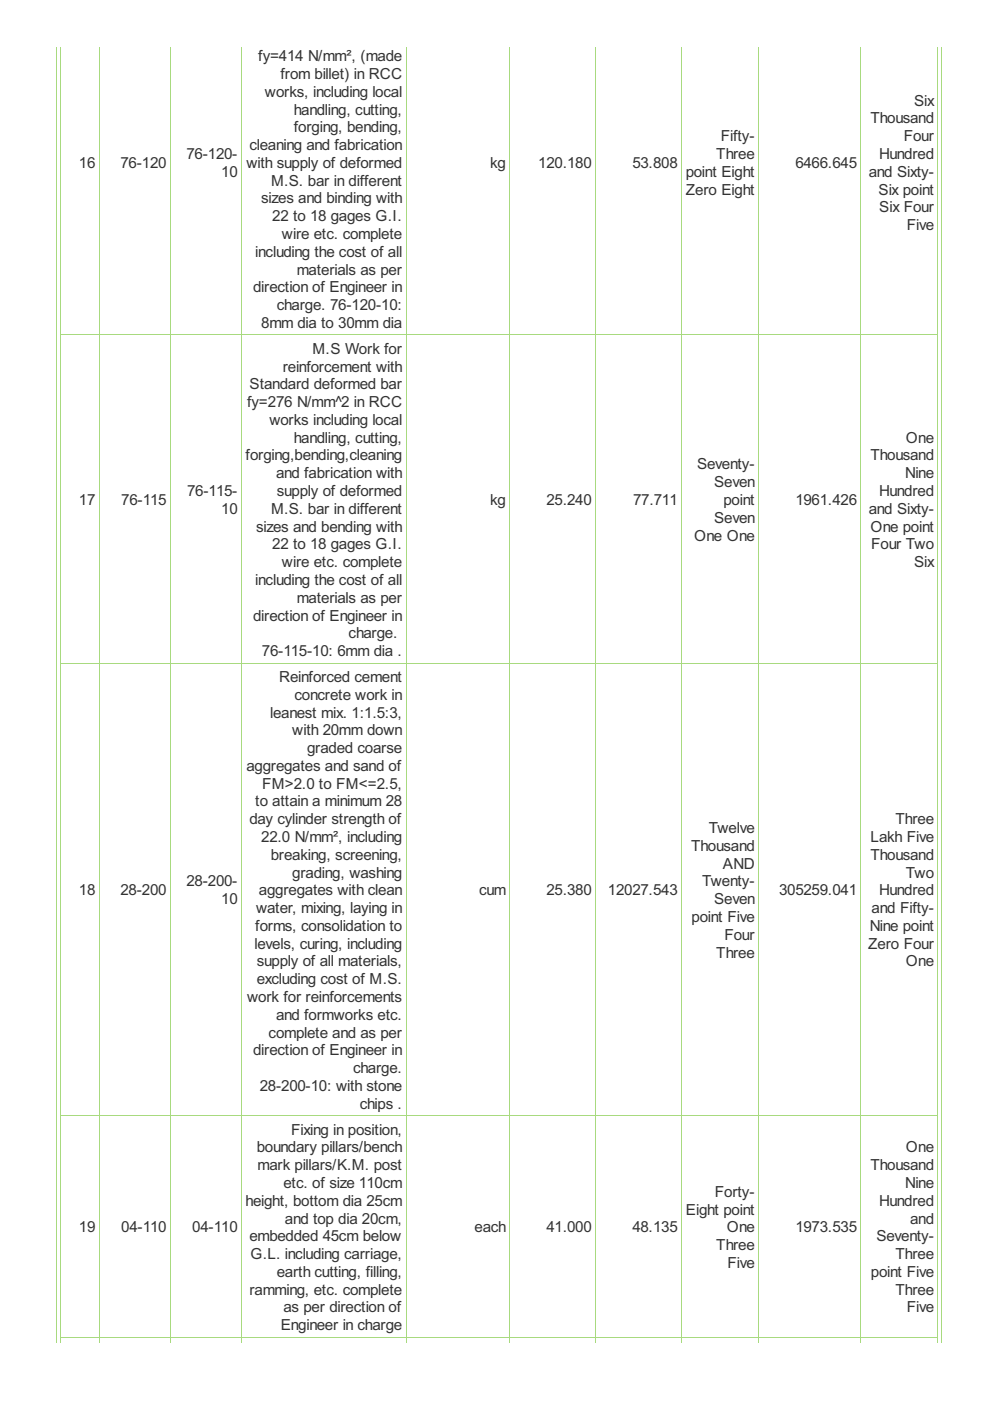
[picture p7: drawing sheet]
<svg xmlns="http://www.w3.org/2000/svg" width="210mm" height="297mm" viewBox="0 0 210 297" stroke-linecap="round" stroke-linejoin="round" font-family="sans-serif">
<defs><g id="words">
<g font-size="3.6" fill="#333">
<text x="54.8" y="13">fy=414 N/mm², (made</text>
<text x="59.5" y="16.7">from billet) in RCC</text>
<text x="56.2" y="20.5">works, including local</text>
<text x="193.8" y="22.4">Six</text>
<text x="62.3" y="24.3">handling, cutting,</text>
<text x="62.3" y="28.1">forging, bending,</text>
<text x="152.8" y="29.9">Fifty-</text>
<text x="184.5" y="26.2">Thousand</text>
<text x="191.6" y="29.9">Four</text>
<text x="16.7" y="35.6">16</text>
<text x="25.5" y="35.6">76-120</text>
<text x="39.5" y="33.7">76-120-</text>
<text x="52.2" y="35.6">with supply of deformed</text>
<text x="52.9" y="31.8">cleaning and fabrication</text>
<text x="103.9" y="35.6">kg</text>
<text x="114.1" y="35.6">120.180</text>
<text x="134.1" y="35.6">53.808</text>
<text x="151.9" y="33.7">Three</text>
<text x="168.6" y="35.6">6466.645</text>
<text x="186.4" y="33.7">Hundred</text>
<text x="46.9" y="37.5">10</text>
<text x="57.5" y="39.4">M.S. bar in different</text>
<text x="145.4" y="37.5">point Eight</text>
<text x="145.4" y="41.2">Zero Eight</text>
<text x="184.2" y="37.5">and Sixty-</text>
<text x="186.3" y="41.2">Six point</text>
<text x="55.4" y="43.1">sizes and binding with</text>
<text x="57.7" y="46.9">22 to 18 gages G.I.</text>
<text x="186.4" y="45">Six Four</text>
<text x="59.8" y="50.7">wire etc. complete</text>
<text x="192.2" y="48.8">Five</text>
<text x="54.1" y="54.4">including the cost of all</text>
<text x="62.9" y="58.2">materials as per</text>
<text x="53.7" y="62">direction of Engineer in</text>
<text x="58.7" y="65.7">charge. 76-120-10:</text>
<text x="55.4" y="69.5">8mm dia to 30mm dia</text>
<text x="66.3" y="75">M.S Work for</text>
<text x="52.9" y="82.6">Standard deformed bar</text>
<text x="59.9" y="78.8">reinforcement with</text>
<text x="52.4" y="86.3">fy=276 N/mm^2 in RCC</text>
<text x="57.1" y="90.1">works including local</text>
<text x="62.3" y="93.9">handling, cutting,</text>
<text x="192.1" y="93.9">One</text>
<text x="52.1" y="97.6">forging,bending,cleaning</text>
<text x="58.5" y="101.4">and fabrication with</text>
<text x="147.8" y="99.5">Seventy-</text>
<text x="184.5" y="97.6">Thousand</text>
<text x="191.9" y="101.4">Nine</text>
<text x="16.7" y="107.1">17</text>
<text x="25.7" y="107.1">76-115</text>
<text x="39.7" y="105.2">76-115-</text>
<text x="58.7" y="105.2">supply of deformed</text>
<text x="103.9" y="107.1">kg</text>
<text x="115.9" y="107.1">25.240</text>
<text x="134.2" y="107.1">77.711</text>
<text x="151.4" y="103.3">Seven</text>
<text x="153.4" y="107.1">point</text>
<text x="168.6" y="107.1">1961.426</text>
<text x="186.4" y="105.2">Hundred</text>
<text x="46.9" y="108.9">10</text>
<text x="54.3" y="112.7">sizes and bending with</text>
<text x="57.5" y="108.9">M.S. bar in different</text>
<text x="151.4" y="110.8">Seven</text>
<text x="184.2" y="108.9">and Sixty-</text>
<text x="184.5" y="112.7">One point</text>
<text x="57.7" y="116.5">22 to 18 gages G.I.</text>
<text x="147.2" y="114.6">One One</text>
<text x="184.7" y="116.5">Four Two</text>
<text x="54.1" y="124">including the cost of all</text>
<text x="59.8" y="120.3">wire etc. complete</text>
<text x="193.8" y="120.3">Six</text>
<text x="53.7" y="131.6">direction of Engineer in</text>
<text x="62.9" y="127.8">materials as per</text>
<text x="73.9" y="135.3">charge.</text>
<text x="55.5" y="139.1">76-115-10: 6mm dia .</text>
<text x="59.2" y="144.6">Reinforced cement</text>
<text x="62.5" y="148.4">concrete work in</text>
<text x="57.3" y="152.1">leanest mix. 1:1.5:3,</text>
<text x="62" y="155.9">with 20mm down</text>
<text x="65.1" y="159.7">graded coarse</text>
<text x="52.2" y="163.4">aggregates and sand of</text>
<text x="55.6" y="167.2">FM&gt;2.0 to FM&lt;=2.5,</text>
<text x="54.1" y="171">to attain a minimum 28</text>
<text x="52.9" y="174.8">day cylinder strength of</text>
<text x="55.4" y="178.5">22.0 N/mm², including</text>
<text x="150.3" y="176.6">Twelve</text>
<text x="184.5" y="178.5">Lakh Five</text>
<text x="189.9" y="174.8">Three</text>
<text x="57.4" y="182.3">breaking, screening,</text>
<text x="146.5" y="180.4">Thousand</text>
<text x="153.3" y="184.2">AND</text>
<text x="184.5" y="182.3">Thousand</text>
<text x="16.7" y="189.8">18</text>
<text x="25.5" y="189.8">28-200</text>
<text x="39.5" y="187.9">28-200-</text>
<text x="46.9" y="191.7">10</text>
<text x="54.9" y="189.8">aggregates with clean</text>
<text x="62" y="186.1">grading, washing</text>
<text x="101.6" y="189.8">cum</text>
<text x="115.9" y="189.8">25.380</text>
<text x="128.9" y="189.8">12027.543</text>
<text x="148.9" y="187.9">Twenty-</text>
<text x="151.4" y="191.7">Seven</text>
<text x="165.2" y="189.8">305259.041</text>
<text x="186.4" y="189.8">Hundred</text>
<text x="192.1" y="186.1">Two</text>
<text x="54.1" y="197.4">forms, consolidation to</text>
<text x="54.3" y="193.6">water, mixing, laying in</text>
<text x="146.6" y="195.5">point Five</text>
<text x="184.4" y="197.4">Nine point</text>
<text x="184.8" y="193.6">and Fifty-</text>
<text x="54" y="201.1">levels, curing, including</text>
<text x="151.9" y="203">Three</text>
<text x="153.6" y="199.3">Four</text>
<text x="184.1" y="201.1">Zero Four</text>
<text x="54.4" y="204.9">supply of all materials,</text>
<text x="54.4" y="208.7">excluding cost of M.S.</text>
<text x="192.1" y="204.9">One</text>
<text x="52.4" y="212.5">work for reinforcements</text>
<text x="57" y="220">complete and as per</text>
<text x="58.5" y="216.2">and formworks etc.</text>
<text x="53.7" y="223.8">direction of Engineer in</text>
<text x="74.9" y="227.5">charge.</text>
<text x="55.1" y="231.3">28-200-10: with stone</text>
<text x="76.3" y="235.1">chips .</text>
<text x="54.4" y="244.3">boundary pillars/bench</text>
<text x="61.7" y="240.6">Fixing in position,</text>
<text x="192.1" y="244.3">One</text>
<text x="54.6" y="248.1">mark pillars/K.M. post</text>
<text x="60.1" y="251.9">etc. of size 110cm</text>
<text x="184.5" y="248.1">Thousand</text>
<text x="191.9" y="251.9">Nine</text>
<text x="52.1" y="255.6">height, bottom dia 25cm</text>
<text x="145.4" y="257.5">Eight point</text>
<text x="151.6" y="253.8">Forty-</text>
<text x="186.4" y="255.6">Hundred</text>
<text x="16.7" y="261.3">19</text>
<text x="25.7" y="261.3">04-110</text>
<text x="40.8" y="261.3">04-110</text>
<text x="52.9" y="263.2">embedded 45cm below</text>
<text x="60.4" y="259.4">and top dia 20cm,</text>
<text x="100.6" y="261.3">each</text>
<text x="115.9" y="261.3">41.000</text>
<text x="134.1" y="261.3">48.135</text>
<text x="154.1" y="261.3">One</text>
<text x="168.6" y="261.3">1973.535</text>
<text x="185.8" y="263.2">Seventy-</text>
<text x="193" y="259.4">and</text>
<text x="53.1" y="267">G.L. including carriage,</text>
<text x="151.9" y="265.1">Three</text>
<text x="154.2" y="268.8">Five</text>
<text x="189.9" y="267">Three</text>
<text x="52.9" y="274.5">ramming, etc. complete</text>
<text x="58.7" y="270.7">earth cutting, filling,</text>
<text x="184.7" y="270.7">point Five</text>
<text x="189.9" y="274.5">Three</text>
<text x="60.1" y="278.3">as per direction of</text>
<text x="192.2" y="278.3">Five</text>
<text x="59.5" y="282">Engineer in charge</text>
</g>
</g></defs>
<g fill="none" stroke="#a8da7f" stroke-width=".21">
<path d="M12.9 9.9v273.7M21.1 9.9v273.7M36.1 9.9v273.7M51.2 9.9v273.7M86.1 9.9v273.7M108.1 9.9v273.7M126.3 9.9v273.7M144.5 9.9v273.7M160.9 9.9v273.7M182.5 9.9v273.7M198.9 9.9v273.7M12.8 71h186.1"/>
<path d="M12.8 140.6h186.1M12.8 236.6h186.1M12.8 283.5h186.1"/>
</g>
<g fill="#a8da7f">
<path d="M12.8 283.4h.2v1.2h-.2z"/>
<path d="M21 283.4h.1v1.2h-.1z"/>
</g>
<path d="M21 283.5h15.2" fill="none" stroke="#a8da7f" stroke-width=".21"/>
<g fill="#a8da7f">
<path d="M21 283.4h.1v1.2h-.1z"/>
<path d="M36.1 283.4h.1v1.2h-.1z"/>
</g>
<path d="M36.1 283.5h15.2" fill="none" stroke="#a8da7f" stroke-width=".21"/>
<g fill="#a8da7f">
<path d="M36.1 283.4h.1v1.2h-.1z"/>
<path d="M51.1 283.4h.2v1.2h-.2z"/>
</g>
<path d="M51.1 283.5h35.1" fill="none" stroke="#a8da7f" stroke-width=".21"/>
<g fill="#a8da7f">
<path d="M51.1 283.4h.2v1.2h-.2z"/>
<path d="M86 283.4h.2v1.2h-.2z"/>
</g>
<path d="M86 283.5h22.2" fill="none" stroke="#a8da7f" stroke-width=".21"/>
<g fill="#a8da7f">
<path d="M86 283.4h.2v1.2h-.2z"/>
<path d="M108 283.4h.2v1.2h-.2z"/>
</g>
<path d="M108 283.5h18.4" fill="none" stroke="#a8da7f" stroke-width=".21"/>
<g fill="#a8da7f">
<path d="M108 283.4h.2v1.2h-.2z"/>
<path d="M126.2 283.4h.2v1.2h-.2z"/>
</g>
<path d="M126.2 283.5h18.4" fill="none" stroke="#a8da7f" stroke-width=".21"/>
<g fill="#a8da7f">
<path d="M126.2 283.4h.2v1.2h-.2z"/>
<path d="M144.4 283.4h.2v1.2h-.2z"/>
</g>
<path d="M144.4 283.5h16.5" fill="none" stroke="#a8da7f" stroke-width=".21"/>
<g fill="#a8da7f">
<path d="M144.4 283.4h.2v1.2h-.2z"/>
<path d="M160.8 283.4h.1v1.2h-.1z"/>
</g>
<path d="M160.8 283.5h21.8" fill="none" stroke="#a8da7f" stroke-width=".21"/>
<g fill="#a8da7f">
<path d="M160.8 283.4h.1v1.2h-.1z"/>
<path d="M182.5 283.4h.1v1.2h-.1z"/>
</g>
<path d="M182.5 283.5h16.4" fill="none" stroke="#a8da7f" stroke-width=".21"/>
<g fill="#a8da7f">
<path d="M182.5 283.4h.1v1.2h-.1z"/>
<path d="M198.8 283.4h.1v1.2h-.1z"/>
</g>
<path d="M12 9.9v274.7M199.7 9.9v274.7" fill="none" stroke="#a8da7f" stroke-width=".21"/>
<use href="#words"/>
</svg>
